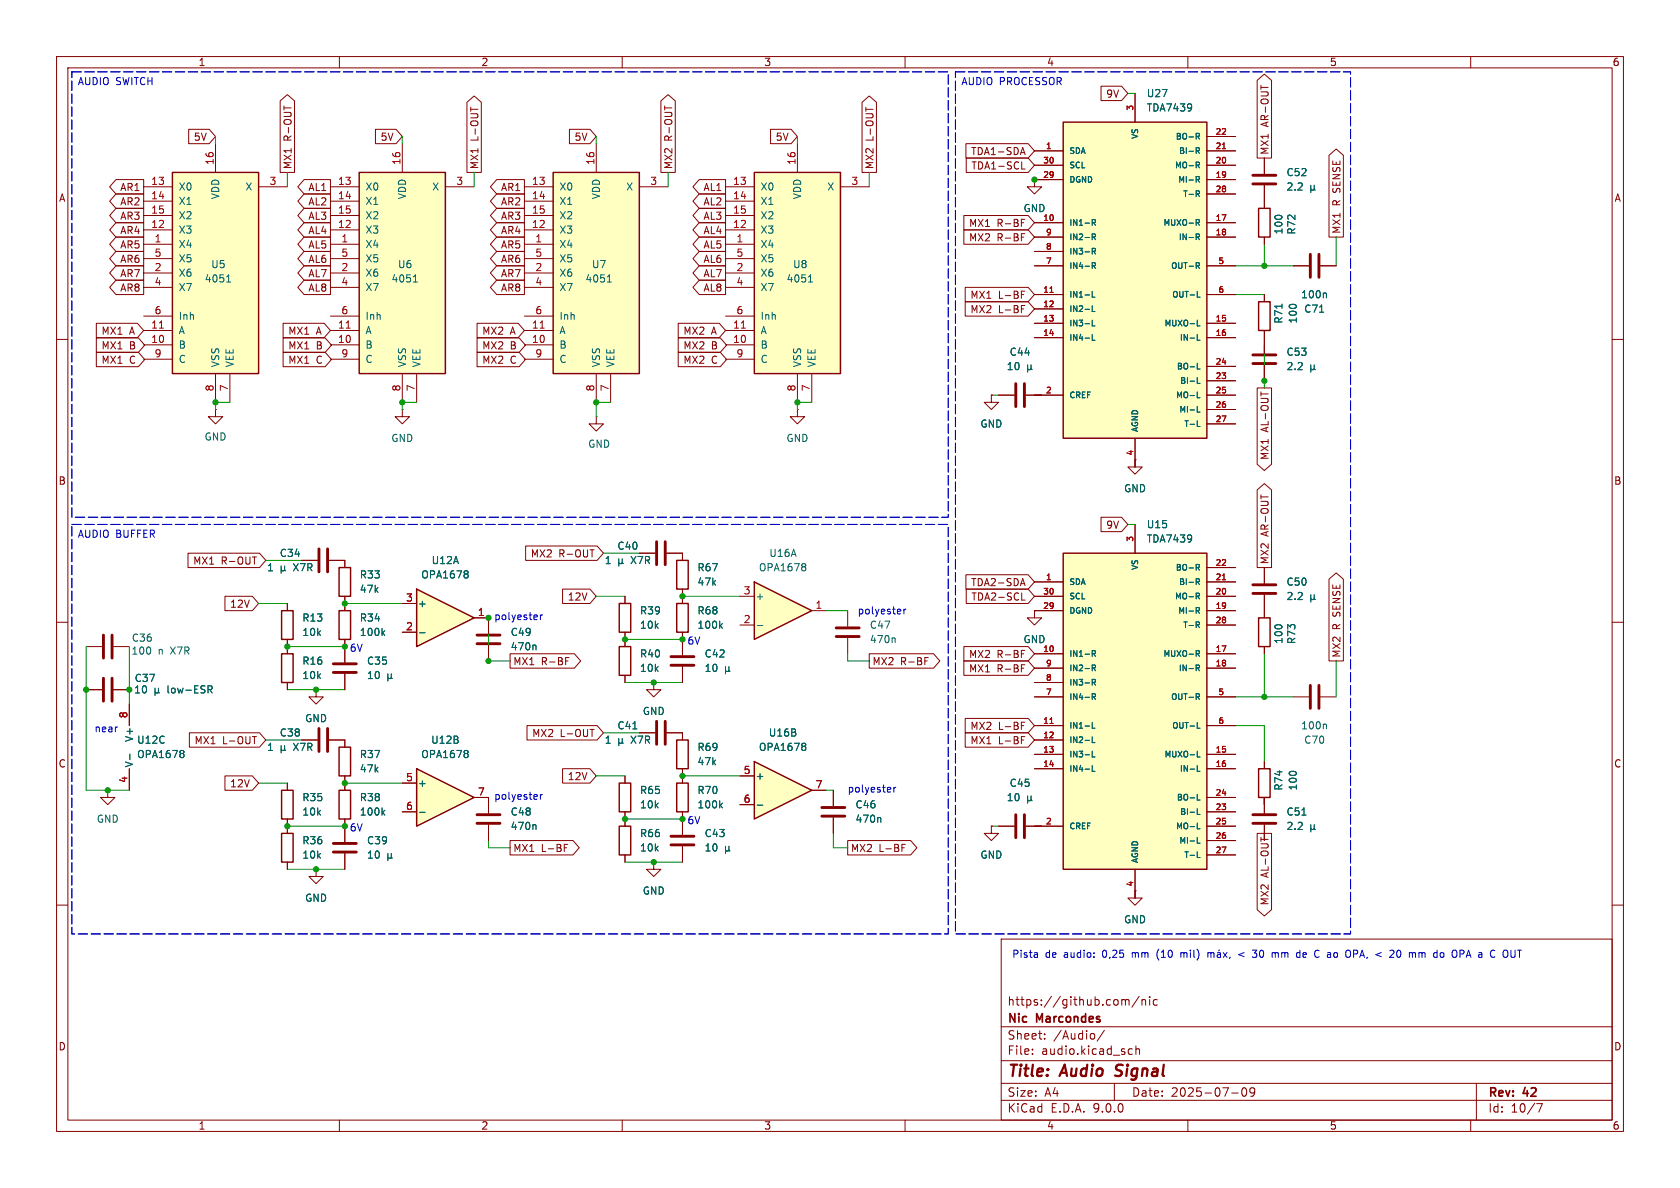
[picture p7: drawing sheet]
<svg xmlns="http://www.w3.org/2000/svg" width="297mm" height="210mm" viewBox="0 0 297 210" stroke-linecap="round" stroke-linejoin="round" font-family="sans-serif">
<defs><g id="words">
<g font-size="2.8" fill="#840000">
<text x="178" y="190.9">Title:</text>
<text x="187.7" y="190.9">Audio</text>
<text x="198.1" y="190.9">Signal</text>
</g>
<g font-size="2.1" fill="#840000">
<text x="178" y="178">https://github.com/nic</text>
<text x="178" y="184">Sheet:</text>
<text x="178" y="181.2">Nic</text>
<text x="183.3" y="181.2">Marcondes</text>
<text x="186.2" y="184">/Audio/</text>
<text x="178" y="186.7">File:</text>
<text x="184.1" y="186.7">audio.kicad_sch</text>
<text x="178" y="196.9">KiCad</text>
<text x="178" y="194.1">Size:</text>
<text x="184.7" y="194.1">A4</text>
<text x="185.7" y="196.9">E.D.A.</text>
<text x="193.3" y="196.9">9.0.0</text>
<text x="200" y="194.1">Date:</text>
<text x="207" y="194.1">2025-07-09</text>
<text x="263" y="194.3">Rev:</text>
<text x="263" y="196.9">Id:</text>
<text x="267.1" y="196.9">10/7</text>
<text x="269.4" y="194.3">42</text>
</g>
<g font-size="1.8" fill="#840000">
<text x="35" y="11.9">1</text>
<text x="85" y="11.9">2</text>
<text x="135" y="11.9">3</text>
<text x="185" y="11.9">4</text>
<text x="235" y="11.9">5</text>
<text x="285" y="11.9">6</text>
<text x="195.5" y="17.5">9V</text>
<text x="224.5" y="22.4" transform="rotate(-90 224.5 22.4)">AR-OUT</text>
<text x="34.2" y="25.1">5V</text>
<text x="51.8" y="25" transform="rotate(-90 51.8 25)">R-OUT</text>
<text x="67.2" y="25.1">5V</text>
<text x="84.8" y="25" transform="rotate(-90 84.8 25)">L-OUT</text>
<text x="101.5" y="25.1">5V</text>
<text x="119.1" y="25" transform="rotate(-90 119.1 25)">R-OUT</text>
<text x="137" y="25.1">5V</text>
<text x="154.6" y="25" transform="rotate(-90 154.6 25)">L-OUT</text>
<text x="171.6" y="27.6">TDA1-SDA</text>
<text x="224.5" y="27.5" transform="rotate(-90 224.5 27.5)">MX1</text>
<text x="10.3" y="35.9">A</text>
<text x="21.2" y="34">AR1</text>
<text x="51.8" y="30" transform="rotate(-90 51.8 30)">MX1</text>
<text x="54.4" y="34">AL1</text>
<text x="84.8" y="30" transform="rotate(-90 84.8 30)">MX1</text>
<text x="88.5" y="34">AR1</text>
<text x="119.1" y="30" transform="rotate(-90 119.1 30)">MX2</text>
<text x="124.3" y="34">AL1</text>
<text x="154.6" y="30" transform="rotate(-90 154.6 30)">MX2</text>
<text x="171.6" y="30.2">TDA1-SCL</text>
<text x="285.3" y="35.9">A</text>
<text x="21.2" y="39.1">AR3</text>
<text x="21.2" y="36.5">AR2</text>
<text x="21.2" y="41.6">AR4</text>
<text x="54.4" y="41.6">AL4</text>
<text x="54.4" y="36.5">AL2</text>
<text x="54.4" y="39.1">AL3</text>
<text x="88.5" y="36.5">AR2</text>
<text x="88.5" y="39.1">AR3</text>
<text x="88.5" y="41.6">AR4</text>
<text x="124.3" y="41.6">AL4</text>
<text x="124.3" y="36.5">AL2</text>
<text x="124.3" y="39.1">AL3</text>
<text x="171.2" y="40.3">MX1</text>
<text x="176.3" y="40.3">R-BF</text>
<text x="237.2" y="41.4" transform="rotate(-90 237.2 41.4)">MX1</text>
<text x="237.2" y="36.4" transform="rotate(-90 237.2 36.4)">R SENSE</text>
<text x="21.2" y="46.7">AR6</text>
<text x="21.2" y="44.1">AR5</text>
<text x="54.4" y="46.7">AL6</text>
<text x="54.4" y="44.1">AL5</text>
<text x="88.5" y="44.1">AR5</text>
<text x="88.5" y="46.7">AR6</text>
<text x="124.3" y="46.7">AL6</text>
<text x="124.3" y="44.1">AL5</text>
<text x="171.2" y="42.9">MX2</text>
<text x="176.3" y="42.9">R-BF</text>
<text x="21.2" y="51.8">AR8</text>
<text x="21.2" y="49.2">AR7</text>
<text x="54.4" y="49.2">AL7</text>
<text x="54.4" y="51.8">AL8</text>
<text x="88.5" y="49.2">AR7</text>
<text x="88.5" y="51.8">AR8</text>
<text x="124.3" y="49.2">AL7</text>
<text x="124.3" y="51.8">AL8</text>
<text x="171.5" y="53">MX1</text>
<text x="176.5" y="53">L-BF</text>
<text x="17.8" y="59.4">MX1</text>
<text x="22.9" y="59.4">A</text>
<text x="50.9" y="59.4">MX1</text>
<text x="55.9" y="59.4">A</text>
<text x="85.2" y="59.4">MX2</text>
<text x="90.2" y="59.4">A</text>
<text x="120.7" y="59.4">MX2</text>
<text x="125.8" y="59.4">A</text>
<text x="171.5" y="55.6">MX2</text>
<text x="176.5" y="55.6">L-BF</text>
<text x="17.8" y="62">MX1</text>
<text x="17.8" y="64.5">MX1</text>
<text x="22.9" y="62">B</text>
<text x="22.9" y="64.5">C</text>
<text x="50.9" y="64.5">MX1</text>
<text x="50.9" y="62">MX1</text>
<text x="55.9" y="64.5">C</text>
<text x="55.9" y="62">B</text>
<text x="85.2" y="62">MX2</text>
<text x="85.2" y="64.5">MX2</text>
<text x="90.2" y="62">B</text>
<text x="90.2" y="64.5">C</text>
<text x="120.7" y="62">MX2</text>
<text x="120.7" y="64.5">MX2</text>
<text x="125.8" y="62">B</text>
<text x="125.8" y="64.5">C</text>
<text x="224.5" y="76.4" transform="rotate(-90 224.5 76.4)">AL-OUT</text>
<text x="224.5" y="81.4" transform="rotate(-90 224.5 81.4)">MX1</text>
<text x="10.3" y="85.9">B</text>
<text x="285.3" y="85.9">B</text>
<text x="195.5" y="93.7">9V</text>
<text x="224.5" y="94.8" transform="rotate(-90 224.5 94.8)">AR-OUT</text>
<text x="34" y="100">MX1</text>
<text x="39.1" y="100">R-OUT</text>
<text x="93.7" y="98.7">MX2</text>
<text x="98.8" y="98.7">R-OUT</text>
<text x="224.5" y="99.9" transform="rotate(-90 224.5 99.9)">MX2</text>
<text x="40.6" y="107.6">12V</text>
<text x="100.3" y="106.4">12V</text>
<text x="171.6" y="103.8">TDA2-SDA</text>
<text x="171.6" y="106.4">TDA2-SCL</text>
<text x="237.2" y="111.3" transform="rotate(-90 237.2 111.3)">R SENSE</text>
<text x="90.6" y="117.8">MX1</text>
<text x="95.7" y="117.8">R-BF</text>
<text x="154.1" y="117.8">MX2</text>
<text x="159.2" y="117.8">R-BF</text>
<text x="171.2" y="119.1">MX1</text>
<text x="171.2" y="116.5">MX2</text>
<text x="176.3" y="119.1">R-BF</text>
<text x="176.3" y="116.5">R-BF</text>
<text x="237.2" y="116.4" transform="rotate(-90 237.2 116.4)">MX2</text>
<text x="34.3" y="131.8">MX1</text>
<text x="39.3" y="131.8">L-OUT</text>
<text x="94" y="130.5">MX2</text>
<text x="99" y="130.5">L-OUT</text>
<text x="171.5" y="131.8">MX1</text>
<text x="171.5" y="129.2">MX2</text>
<text x="176.5" y="131.8">L-BF</text>
<text x="176.5" y="129.2">L-BF</text>
<text x="10.3" y="135.9">C</text>
<text x="285.3" y="135.9">C</text>
<text x="40.6" y="139.4">12V</text>
<text x="100.3" y="138.1">12V</text>
<text x="90.6" y="150.8">MX1</text>
<text x="95.7" y="150.8">L-BF</text>
<text x="150.3" y="150.8">MX2</text>
<text x="155.4" y="150.8">L-BF</text>
<text x="224.5" y="155.1" transform="rotate(-90 224.5 155.1)">AL-OUT</text>
<text x="224.5" y="160.2" transform="rotate(-90 224.5 160.2)">MX2</text>
<text x="10.3" y="185.9">D</text>
<text x="285.3" y="185.9">D</text>
<text x="35" y="199.9">1</text>
<text x="85" y="199.9">2</text>
<text x="135" y="199.9">3</text>
<text x="185" y="199.9">4</text>
<text x="235" y="199.9">5</text>
<text x="285" y="199.9">6</text>
</g>
<g font-size="1.8" fill="#0000c2">
<text x="13.7" y="15.4">AUDIO SWITCH</text>
<text x="169.9" y="15.4">AUDIO PROCESSOR</text>
<text x="13.7" y="95.4">AUDIO BUFFER</text>
<text x="87.3" y="109.8">polyester</text>
<text x="151.5" y="108.8">polyester</text>
<text x="61.7" y="115.4">6V</text>
<text x="121.4" y="114.2">6V</text>
<text x="16.6" y="129.6">near</text>
<text x="87.3" y="141.6">polyester</text>
<text x="149.8" y="140.3">polyester</text>
<text x="61.7" y="147.2">6V</text>
<text x="121.4" y="145.9">6V</text>
<text x="178.8" y="169.5">Pista</text>
<text x="184.8" y="169.5">de</text>
<text x="188.2" y="169.5">audio:</text>
<text x="195.2" y="169.5">0,25</text>
<text x="200.6" y="169.5">mm</text>
<text x="205.1" y="169.5">(10</text>
<text x="209.6" y="169.5">mil)</text>
<text x="226.5" y="169.5">mm</text>
<text x="231.1" y="169.5">de</text>
<text x="234.5" y="169.5">C ao</text>
<text x="240.4" y="169.5">OPA, &lt;</text>
<text x="248.6" y="169.5">20</text>
<text x="252.2" y="169.5">mm</text>
<text x="256.8" y="169.5">do</text>
<text x="260.2" y="169.5">OPA a</text>
<text x="267.4" y="169.5">C OUT</text>
</g>
<g font-size="1.8" fill="#006464">
<text x="202.6" y="17.4">U27</text>
<text x="202.6" y="19.9">TDA7439</text>
<text x="31.5" y="33.9">X0</text>
<text x="39" y="35.3" transform="rotate(-90 39 35.3)">VDD</text>
<text x="43.3" y="33.9">X</text>
<text x="64.5" y="33.9">X0</text>
<text x="72" y="35.3" transform="rotate(-90 72 35.3)">VDD</text>
<text x="76.3" y="33.9">X</text>
<text x="98.8" y="33.9">X0</text>
<text x="106.3" y="35.3" transform="rotate(-90 106.3 35.3)">VDD</text>
<text x="110.6" y="33.9">X</text>
<text x="134.4" y="33.9">X0</text>
<text x="141.8" y="35.3" transform="rotate(-90 141.8 35.3)">VDD</text>
<text x="146.2" y="33.9">X</text>
<text x="227.3" y="33.9">2.2</text>
<text x="227.3" y="31.3">C52</text>
<text x="31.5" y="36.4">X1</text>
<text x="31.5" y="39">X2</text>
<text x="31.5" y="41.5">X3</text>
<text x="64.5" y="36.4">X1</text>
<text x="64.5" y="39">X2</text>
<text x="64.5" y="41.5">X3</text>
<text x="98.8" y="36.4">X1</text>
<text x="98.8" y="39">X2</text>
<text x="98.8" y="41.5">X3</text>
<text x="134.4" y="36.4">X1</text>
<text x="134.4" y="39">X2</text>
<text x="134.4" y="41.5">X3</text>
<text x="180.8" y="37.7">GND</text>
<text x="226.9" y="41.5" transform="rotate(-90 226.9 41.5)">100</text>
<text x="229.2" y="41.6" transform="rotate(-90 229.2 41.6)">R72</text>
<text x="31.5" y="44">X4</text>
<text x="31.5" y="46.6">X5</text>
<text x="37.2" y="47.6">U5</text>
<text x="64.5" y="44">X4</text>
<text x="64.5" y="46.6">X5</text>
<text x="70.3" y="47.6">U6</text>
<text x="98.8" y="44">X4</text>
<text x="98.8" y="46.6">X5</text>
<text x="104.5" y="47.6">U7</text>
<text x="134.4" y="44">X4</text>
<text x="134.4" y="46.6">X5</text>
<text x="140.1" y="47.6">U8</text>
<text x="31.5" y="49.1">X6</text>
<text x="31.5" y="51.7">X7</text>
<text x="36.1" y="50.1">4051</text>
<text x="64.5" y="49.1">X6</text>
<text x="64.5" y="51.7">X7</text>
<text x="69.1" y="50.1">4051</text>
<text x="98.8" y="49.1">X6</text>
<text x="98.8" y="51.7">X7</text>
<text x="103.4" y="50.1">4051</text>
<text x="134.4" y="49.1">X6</text>
<text x="134.4" y="51.7">X7</text>
<text x="139" y="50.1">4051</text>
<text x="229.9" y="52.9">100n</text>
<text x="31.5" y="56.7">Inh</text>
<text x="31.5" y="59.3">A</text>
<text x="64.5" y="56.7">Inh</text>
<text x="64.5" y="59.3">A</text>
<text x="98.8" y="56.7">Inh</text>
<text x="98.8" y="59.3">A</text>
<text x="134.4" y="56.7">Inh</text>
<text x="134.4" y="59.3">A</text>
<text x="226.9" y="57.3" transform="rotate(-90 226.9 57.3)">R71</text>
<text x="229.5" y="57.3" transform="rotate(-90 229.5 57.3)">100</text>
<text x="230.5" y="55.5">C71</text>
<text x="31.5" y="61.8">B</text>
<text x="31.5" y="64.4">C</text>
<text x="39" y="65" transform="rotate(-90 39 65)">VSS</text>
<text x="41.5" y="65" transform="rotate(-90 41.5 65)">VEE</text>
<text x="64.5" y="61.8">B</text>
<text x="64.5" y="64.4">C</text>
<text x="72" y="65" transform="rotate(-90 72 65)">VSS</text>
<text x="74.5" y="65" transform="rotate(-90 74.5 65)">VEE</text>
<text x="98.8" y="61.8">B</text>
<text x="98.8" y="64.4">C</text>
<text x="106.3" y="65" transform="rotate(-90 106.3 65)">VSS</text>
<text x="108.8" y="65" transform="rotate(-90 108.8 65)">VEE</text>
<text x="134.4" y="61.8">B</text>
<text x="134.4" y="64.4">C</text>
<text x="141.8" y="65" transform="rotate(-90 141.8 65)">VSS</text>
<text x="144.4" y="65" transform="rotate(-90 144.4 65)">VEE</text>
<text x="177.9" y="65.6">10</text>
<text x="178.4" y="63.1">C44</text>
<text x="227.3" y="65.6">2.2</text>
<text x="227.3" y="63.1">C53</text>
<text x="173.2" y="75.8">GND</text>
<text x="36.1" y="78.1">GND</text>
<text x="69.1" y="78.3">GND</text>
<text x="103.9" y="79.3">GND</text>
<text x="138.9" y="78.3">GND</text>
<text x="198.6" y="87.2">GND</text>
<text x="202.6" y="93.6">U15</text>
<text x="47.1" y="101.2">1</text>
<text x="49.4" y="98.7">C34</text>
<text x="52" y="101.2">X7R</text>
<text x="76.2" y="99.9">U12A</text>
<text x="106.8" y="99.9">1</text>
<text x="109.1" y="97.4">C40</text>
<text x="111.7" y="99.9">X7R</text>
<text x="123.2" y="101.2">R67</text>
<text x="134.1" y="101.2">OPA1678</text>
<text x="135.9" y="98.7">U16A</text>
<text x="202.6" y="96.1">TDA7439</text>
<text x="63.5" y="105">47k</text>
<text x="63.5" y="102.5">R33</text>
<text x="73.8" y="107.5">+</text>
<text x="74.4" y="102.5">OPA1678</text>
<text x="123.2" y="103.7">47k</text>
<text x="133.5" y="106.3">+</text>
<text x="227.3" y="106.3">2.2</text>
<text x="227.3" y="103.7">C50</text>
<text x="23.2" y="113.6">C36</text>
<text x="53.3" y="112.6">10k</text>
<text x="53.3" y="110.1">R13</text>
<text x="63.5" y="110.1">R34</text>
<text x="63.5" y="112.6">100k</text>
<text x="90.2" y="112.6">C49</text>
<text x="113" y="111.4">10k</text>
<text x="113" y="108.8">R39</text>
<text x="123.2" y="108.8">R68</text>
<text x="123.2" y="111.4">100k</text>
<text x="153.7" y="113.9">470n</text>
<text x="153.7" y="111.4">C47</text>
<text x="180.8" y="113.9">GND</text>
<text x="226.9" y="113.9" transform="rotate(-90 226.9 113.9)">100</text>
<text x="229.2" y="114" transform="rotate(-90 229.2 114)">R73</text>
<text x="23.1" y="115.9">100</text>
<text x="27.9" y="115.9">n</text>
<text x="30.3" y="115.9">X7R</text>
<text x="53.3" y="117.7">R16</text>
<text x="64.8" y="117.7">C35</text>
<text x="90.2" y="115.2">470n</text>
<text x="113" y="119">10k</text>
<text x="113" y="116.4">R40</text>
<text x="124.5" y="119">10</text>
<text x="124.5" y="116.4">C42</text>
<text x="23.6" y="122.8">10</text>
<text x="23.7" y="120.8">C37</text>
<text x="29.7" y="122.8">low-ESR</text>
<text x="53.3" y="120.2">10k</text>
<text x="64.8" y="120.2">10</text>
<text x="23.7" y="131.3" transform="rotate(-90 23.7 131.3)">V+</text>
<text x="24.1" y="131.7">U12C</text>
<text x="49.4" y="130.4">C38</text>
<text x="53.8" y="127.9">GND</text>
<text x="76.1" y="131.7">U12B</text>
<text x="106.8" y="131.7">1</text>
<text x="109.1" y="129.1">C41</text>
<text x="111.7" y="131.7">X7R</text>
<text x="113.5" y="126.6">GND</text>
<text x="135.8" y="130.4">U16B</text>
<text x="229.9" y="129.1">100n</text>
<text x="230.5" y="131.7">C70</text>
<text x="23.7" y="135.8" transform="rotate(-90 23.7 135.8)">V-</text>
<text x="24.1" y="134.2">OPA1678</text>
<text x="47.1" y="132.9">1</text>
<text x="52" y="132.9">X7R</text>
<text x="63.5" y="136.8">47k</text>
<text x="63.5" y="134.2">R37</text>
<text x="74.4" y="134.2">OPA1678</text>
<text x="123.2" y="135.5">47k</text>
<text x="123.2" y="132.9">R69</text>
<text x="134.1" y="132.9">OPA1678</text>
<text x="53.3" y="141.8">R35</text>
<text x="63.5" y="141.8">R38</text>
<text x="73.8" y="139.3">+</text>
<text x="113" y="143.1">10k</text>
<text x="113" y="140.6">R65</text>
<text x="123.2" y="140.6">R70</text>
<text x="123.2" y="143.1">100k</text>
<text x="133.5" y="138">+</text>
<text x="151.1" y="143.1">C46</text>
<text x="177.9" y="141.8">10</text>
<text x="178.4" y="139.3">C45</text>
<text x="226.9" y="139.9" transform="rotate(-90 226.9 139.9)">R74</text>
<text x="229.5" y="139.8" transform="rotate(-90 229.5 139.8)">100</text>
<text x="17" y="145.6">GND</text>
<text x="53.3" y="144.4">10k</text>
<text x="53.3" y="149.5">R36</text>
<text x="63.5" y="144.4">100k</text>
<text x="64.8" y="149.5">C39</text>
<text x="90.2" y="146.9">470n</text>
<text x="90.2" y="144.4">C48</text>
<text x="113" y="148.2">R66</text>
<text x="124.5" y="148.2">C43</text>
<text x="151.1" y="145.6">470n</text>
<text x="227.3" y="146.9">2.2</text>
<text x="227.3" y="144.4">C51</text>
<text x="53.3" y="152">10k</text>
<text x="64.8" y="152">10</text>
<text x="113" y="150.7">10k</text>
<text x="124.5" y="150.7">10</text>
<text x="173.2" y="152">GND</text>
<text x="53.8" y="159.6">GND</text>
<text x="113.5" y="158.3">GND</text>
<text x="198.6" y="163.4">GND</text>
</g>
<g font-size="1.8" fill="#a90000">
<text x="37.8" y="29.3" transform="rotate(-90 37.8 29.3)">16</text>
<text x="70.9" y="29.3" transform="rotate(-90 70.9 29.3)">16</text>
<text x="105.2" y="29.3" transform="rotate(-90 105.2 29.3)">16</text>
<text x="140.7" y="29.3" transform="rotate(-90 140.7 29.3)">16</text>
<text x="26.6" y="32.8">13</text>
<text x="26.6" y="35.3">14</text>
<text x="47.6" y="32.8">3</text>
<text x="59.6" y="32.8">13</text>
<text x="59.6" y="35.3">14</text>
<text x="80.6" y="32.8">3</text>
<text x="93.9" y="32.8">13</text>
<text x="93.9" y="35.3">14</text>
<text x="114.9" y="32.8">3</text>
<text x="129.5" y="32.8">13</text>
<text x="129.5" y="35.3">14</text>
<text x="150.4" y="32.8">3</text>
<text x="26.6" y="37.8">15</text>
<text x="26.6" y="40.4">12</text>
<text x="59.6" y="37.8">15</text>
<text x="59.6" y="40.4">12</text>
<text x="93.9" y="37.8">15</text>
<text x="93.9" y="40.4">12</text>
<text x="129.5" y="37.8">15</text>
<text x="129.5" y="40.4">12</text>
<text x="27.2" y="42.9">1</text>
<text x="27.2" y="45.5">5</text>
<text x="60.3" y="42.9">1</text>
<text x="60.3" y="45.5">5</text>
<text x="94.5" y="42.9">1</text>
<text x="94.5" y="45.5">5</text>
<text x="130.1" y="42.9">1</text>
<text x="130.1" y="45.5">5</text>
<text x="27.2" y="48">2</text>
<text x="27.2" y="50.5">4</text>
<text x="60.3" y="48">2</text>
<text x="60.3" y="50.5">4</text>
<text x="94.5" y="48">2</text>
<text x="94.5" y="50.5">4</text>
<text x="130.1" y="48">2</text>
<text x="130.1" y="50.5">4</text>
<text x="26.6" y="58.2">11</text>
<text x="27.2" y="55.6">6</text>
<text x="59.6" y="58.2">11</text>
<text x="60.3" y="55.6">6</text>
<text x="93.9" y="58.2">11</text>
<text x="94.5" y="55.6">6</text>
<text x="129.5" y="58.2">11</text>
<text x="130.1" y="55.6">6</text>
<text x="26.6" y="60.7">10</text>
<text x="27.2" y="63.2">9</text>
<text x="59.6" y="60.7">10</text>
<text x="60.3" y="63.2">9</text>
<text x="93.9" y="60.7">10</text>
<text x="94.5" y="63.2">9</text>
<text x="129.5" y="60.7">10</text>
<text x="130.1" y="63.2">9</text>
<text x="37.8" y="69.3" transform="rotate(-90 37.8 69.3)">8</text>
<text x="40.4" y="69.3" transform="rotate(-90 40.4 69.3)">7</text>
<text x="70.9" y="69.3" transform="rotate(-90 70.9 69.3)">8</text>
<text x="73.4" y="69.3" transform="rotate(-90 73.4 69.3)">7</text>
<text x="105.2" y="69.3" transform="rotate(-90 105.2 69.3)">8</text>
<text x="107.7" y="69.3" transform="rotate(-90 107.7 69.3)">7</text>
<text x="140.7" y="69.3" transform="rotate(-90 140.7 69.3)">8</text>
<text x="143.3" y="69.3" transform="rotate(-90 143.3 69.3)">7</text>
<text x="71.7" y="106.4">3</text>
<text x="131.4" y="105.2">3</text>
<text x="144.1" y="107.7">1</text>
<text x="71.7" y="111.5">2</text>
<text x="84.4" y="109">1</text>
<text x="131.4" y="110.2">2</text>
<text x="22.6" y="127.1" transform="rotate(-90 22.6 127.1)">8</text>
<text x="131.4" y="136.9">5</text>
<text x="22.6" y="138.5" transform="rotate(-90 22.6 138.5)">4</text>
<text x="71.7" y="138.2">5</text>
<text x="71.7" y="143.3">6</text>
<text x="84.4" y="140.7">7</text>
<text x="131.4" y="142">6</text>
<text x="144.1" y="139.4">7</text>
</g>
<g font-size="1.4" fill="#a90000">
<text x="200.4" y="19.7" transform="rotate(-90 200.4 19.7)">3</text>
<text x="214.8" y="23.9">22</text>
<text x="184.3" y="29">30</text>
<text x="184.8" y="26.4">1</text>
<text x="214.8" y="26.4">21</text>
<text x="214.8" y="29">20</text>
<text x="184.3" y="31.5">29</text>
<text x="214.8" y="31.5">19</text>
<text x="214.8" y="34">28</text>
<text x="184.3" y="39.1">10</text>
<text x="184.8" y="41.7">9</text>
<text x="214.8" y="39.1">17</text>
<text x="214.8" y="41.7">18</text>
<text x="184.8" y="44.2">8</text>
<text x="184.8" y="46.7">7</text>
<text x="215.3" y="46.7">5</text>
<text x="184.3" y="51.8">11</text>
<text x="215.3" y="51.8">6</text>
<text x="184.3" y="54.4">12</text>
<text x="184.3" y="56.9">13</text>
<text x="184.3" y="59.4">14</text>
<text x="214.8" y="56.9">15</text>
<text x="214.8" y="59.4">16</text>
<text x="214.8" y="64.5">24</text>
<text x="184.8" y="69.6">2</text>
<text x="214.8" y="67.1">23</text>
<text x="214.8" y="69.6">25</text>
<text x="214.8" y="72.1">26</text>
<text x="214.8" y="74.7">27</text>
<text x="200.4" y="80.6" transform="rotate(-90 200.4 80.6)">4</text>
<text x="200.4" y="95.9" transform="rotate(-90 200.4 95.9)">3</text>
<text x="214.8" y="100.1">22</text>
<text x="184.3" y="105.2">30</text>
<text x="184.3" y="107.7">29</text>
<text x="184.8" y="102.6">1</text>
<text x="214.8" y="102.6">21</text>
<text x="214.8" y="105.2">20</text>
<text x="214.8" y="107.7">19</text>
<text x="214.8" y="110.2">28</text>
<text x="184.3" y="115.3">10</text>
<text x="184.8" y="117.9">9</text>
<text x="214.8" y="115.3">17</text>
<text x="214.8" y="117.9">18</text>
<text x="184.8" y="120.4">8</text>
<text x="184.8" y="122.9">7</text>
<text x="215.3" y="122.9">5</text>
<text x="184.3" y="128">11</text>
<text x="184.3" y="130.6">12</text>
<text x="215.3" y="128">6</text>
<text x="184.3" y="133.1">13</text>
<text x="184.3" y="135.6">14</text>
<text x="214.8" y="133.1">15</text>
<text x="214.8" y="135.6">16</text>
<text x="214.8" y="140.7">24</text>
<text x="214.8" y="143.3">23</text>
<text x="184.8" y="145.8">2</text>
<text x="214.8" y="145.8">25</text>
<text x="214.8" y="148.3">26</text>
<text x="214.8" y="150.9">27</text>
<text x="200.4" y="156.8" transform="rotate(-90 200.4 156.8)">4</text>
</g>
<g font-size="1.4" fill="#006464">
<text x="189" y="27.4">SDA</text>
<text x="189" y="29.9">SCL</text>
<text x="201.4" y="24.7" transform="rotate(-90 201.4 24.7)">VS</text>
<text x="207.6" y="29.9">MO-R</text>
<text x="207.7" y="24.9">BO-R</text>
<text x="208.3" y="27.4">BI-R</text>
<text x="189" y="32.5">DGND</text>
<text x="208.2" y="32.5">MI-R</text>
<text x="209" y="35">T-R</text>
<text x="189" y="40.1">IN1-R</text>
<text x="205.6" y="40.1">MUXO-R</text>
<text x="189" y="42.6">IN2-R</text>
<text x="189" y="45.2">IN3-R</text>
<text x="189" y="47.7">IN4-R</text>
<text x="206.9" y="47.7">OUT-R</text>
<text x="208.3" y="42.6">IN-R</text>
<text x="189" y="52.8">IN1-L</text>
<text x="207.1" y="52.8">OUT-L</text>
<text x="189" y="55.3">IN2-L</text>
<text x="189" y="57.9">IN3-L</text>
<text x="205.8" y="57.9">MUXO-L</text>
<text x="189" y="60.4">IN4-L</text>
<text x="207.9" y="65.5">BO-L</text>
<text x="208.5" y="60.4">IN-L</text>
<text x="189" y="70.6">CREF</text>
<text x="207.8" y="70.6">MO-L</text>
<text x="208.5" y="68">BI-L</text>
<text x="201.4" y="76.5" transform="rotate(-90 201.4 76.5)">AGND</text>
<text x="208.4" y="73.1">MI-L</text>
<text x="209.2" y="75.7">T-L</text>
<text x="201.4" y="100.9" transform="rotate(-90 201.4 100.9)">VS</text>
<text x="207.7" y="101.1">BO-R</text>
<text x="189" y="103.6">SDA</text>
<text x="189" y="106.1">SCL</text>
<text x="207.6" y="106.1">MO-R</text>
<text x="208.3" y="103.6">BI-R</text>
<text x="189" y="108.7">DGND</text>
<text x="208.2" y="108.7">MI-R</text>
<text x="209" y="111.2">T-R</text>
<text x="189" y="116.3">IN1-R</text>
<text x="189" y="118.8">IN2-R</text>
<text x="205.6" y="116.3">MUXO-R</text>
<text x="208.3" y="118.8">IN-R</text>
<text x="189" y="121.4">IN3-R</text>
<text x="189" y="123.9">IN4-R</text>
<text x="206.9" y="123.9">OUT-R</text>
<text x="189" y="129">IN1-L</text>
<text x="189" y="131.5">IN2-L</text>
<text x="207.1" y="129">OUT-L</text>
<text x="189" y="134.1">IN3-L</text>
<text x="189" y="136.6">IN4-L</text>
<text x="205.8" y="134.1">MUXO-L</text>
<text x="208.5" y="136.6">IN-L</text>
<text x="207.9" y="141.7">BO-L</text>
<text x="189" y="146.8">CREF</text>
<text x="207.8" y="146.8">MO-L</text>
<text x="208.4" y="149.3">MI-L</text>
<text x="208.5" y="144.2">BI-L</text>
<text x="201.4" y="152.7" transform="rotate(-90 201.4 152.7)">AGND</text>
<text x="209.2" y="151.9">T-L</text>
</g>
</g></defs>
<g fill="none" stroke="#840000" stroke-width=".18">
<path d="M10 10h277v190h-277zM12 12h273v186h-273zM60 10v2M110 10v2M160 10v2M210 10v2M260 10v2M10 60h2M285 60h2M10 110h2M182.9 108v1.2h1.2l-1.2 1.3-1.3-1.3h1.3M182.9 108h.1"/>
<path d="M285 110h2M10 160h2M177 166h108v32h-108zM198.4 176.8l.3-.1 .3 .2M199 176.9l.2-.2 .3 .1 .1 .9M199 176.9v.8M201.4 176.1l-1.3 2M201.9 176.8l.2-.1 .4 .1v.9M201.9 176.7v1M203.2 176.2v.1M203.2 176.7v1M204.6 176.8l-.4-.1-.3 .3v.4l.1 .2h.6"/>
<path d="M285 160h2M60 198v2M110 198v2M160 198v2M177 194.5h108M177 191.5h108M177 187.5h108M177 181.5h108M182.5 186.3v.1M182.5 185.5v.1M184.7 183.6v.1M184.7 182.8v.1"/>
<path d="M193.5 182.8v.8M195.2 182.1l-1.2 2M197 191.5v3M199.6 186.3h.6M199.6 185.5h.6M200.8 185.5l.2-.1 .4 .1 .1 .9M200.8 184.9v1.5M210 198v2M217.7 193.2h1.2M219.7 192.4l.2-.1a.81 .81 0 0 1 .6 .6 .81 .81 0 0 1-.3 .8l-.2 .1a.81 .81 0 0 1-.3-1.4zM221.8 192.9l-.3 .3h-.3l-.2-.3 .1-.5 .4-.1 .2 .1a.99 .99 0 0 1-.3 1.4h-.3M260 198v2"/>
<path d="M261 191.5v6.5M271.7 195.1h1l-.7 1.5"/>
</g>
<path d="M197.1 190.1l.3 .1M197.4 188.4l-.1 .2 .1 .4" fill="none" stroke="#840000" stroke-width=".4"/>
<path d="M133.3 30.5h15.3v35.5h-15.3z" fill="#ffffc2"/>
<path d="M133.3 30.5h15.3v35.5h-15.3zM109.5 114.3h2v5.1h-2zM109.5 106.7h2v5.1h-2zM222.5 109.2h2v5.1h-2zM222.5 135.9h2v5.1h-2z" fill="none" stroke="#840000" stroke-width=".25"/>
<g fill="none" stroke="#840000" stroke-width=".18">
<path d="M128.3 33h5M128.3 35.6h5M128.3 38.1h5M141 25.4v5.1M148.6 33h5.1M128.3 40.6h5M128.3 43.2h5M128.3 45.7h5M128.3 48.3h5M128.3 50.8h5M128.3 55.9h5M128.3 58.4h5"/>
<path d="M128.3 61h5M128.3 63.5h5M141 66v5.1M143.5 66v5.1M200.7 81.3v1.3h1.2l-1.2 1.2-1.3-1.2h1.3M200.7 81.3h.1M110.5 105.4v1.3M110.5 111.8v2.5M110.5 119.4v1.3M223.5 100.3v2.8M223.5 105.2v4M223.5 114.3v1.3"/>
<path d="M223.5 134.6v1.3M228.6 123.2h2.8M233.4 123.2h2.8M175.3 146.1v1.2h1.2l-1.2 1.3-1.3-1.3h1.3M175.3 146.1h.1M176.5 146.1h2.8M181.4 146.1h2.7M200.7 157.5v1.3h1.2l-1.2 1.2-1.3-1.2h1.3M200.7 157.5h.1M223.5 141v2.8M223.5 145.8v2.8"/>
</g>
<path d="M131.1 58h.7" fill="none" stroke="#a90000" stroke-width=".18"/>
<g fill="none" stroke="#006464" stroke-width=".18">
<path d="M142.9 49.9h.8M143.1 48.9l.2-.3v1.3M231.7 105.1v1.3M231.7 105.8l.2 .2h.3l.1-.2M232.3 105.8l.2 .2M232.3 105.1v.7M234.3 128l.2 .2v.6M181.7 140.7v1.3M181.7 141.4l.2 .1h.2l.2-.1M182.3 141.4l.2 .1M182.3 140.7v.7M230.2 144.1h.7"/>
<path d="M231.7 145.8v1.3M231.7 146.4l.2 .2h.3l.1-.2M232.3 145.8v.6M232.3 146.4l.2 .2"/>
</g>
<path d="M221.5 103.4h4.1M221.5 104.9h4.1M231.6 121.2v4M233.2 121.2v4M179.6 144v4.1M181.1 144v4.1M221.5 144h4.1M221.5 145.5h4.1" fill="none" stroke="#840000" stroke-width=".51"/>
<path d="M188 21.6h25.4v55.9h-25.4z" fill="#ffffc2"/>
<path d="M188 21.6h25.4v55.9h-25.4zM222.5 36.8h2v5.1h-2zM222.5 53.3h2v5.1h-2zM119.6 130.8h2.1v5.1h-2.1z" fill="none" stroke="#840000" stroke-width=".25"/>
<g fill="none" stroke="#840000" stroke-width=".18">
<path d="M200.7 16.5v5.1M182.9 31.8v1.2h1.2l-1.2 1.3-1.3-1.3h1.3M182.9 31.8h.1M182.9 26.7h5.1M182.9 29.2h5.1M182.9 31.8h5.1M182.9 39.4h5.1M213.4 26.7h5M213.4 29.2h5M213.4 31.8h5M213.4 39.4h5M213.4 24.1h5"/>
<path d="M213.4 34.3h5M223.5 27.9v2.8M223.5 32.8v4M182.9 41.9h5.1M182.9 44.5h5.1M182.9 47h5.1M182.9 52.1h5.1M182.9 54.6h5.1M182.9 57.2h5.1M182.9 59.7h5.1M213.4 41.9h5M213.4 47h5"/>
<path d="M213.4 52.1h5M213.4 57.2h5M213.4 59.7h5M223.5 41.9v1.3M223.5 52.1v1.2M223.5 58.4v4.1M228.6 47h2.8M233.4 47h2.8M175.3 69.9v1.2h1.2l-1.2 1.3-1.3-1.3h1.3M175.3 69.9h.1M176.5 69.9h2.8M181.4 69.9h6.6"/>
<path d="M200.7 77.5v5.1M213.4 69.9h5M213.4 64.8h5M213.4 67.3h5M213.4 72.4h5M213.4 74.9h5M223.5 64.5v2.8M120.6 113v2.8M120.6 117.9v2.8M149.9 108v2.7M149.9 112.8v2.8M115.6 120.7v1.2h1.2l-1.2 1.3-1.3-1.3h1.3"/>
<path d="M115.6 120.7h.1M120.6 129.5v1.3M120.6 135.9v1.3"/>
</g>
<g fill="none" stroke="#006464" stroke-width=".18">
<path d="M210.6 18.5v.8M210.7 18.9l-.1 .1M193.1 38.8h.4l.2 .2-.1 .3h-.5M193.3 39.3l.4 .5M211.5 38.8h.4l.2 .2-.1 .3h-.5M211.5 23.6h.4l.2 .2-.1 .3h-.5M211.5 26.1h.4l.2 .2-.1 .3h-.5M211.5 28.7h.4l.2 .1-.1 .3-.5 .1M211.5 31.2h.4l.2 .2-.1 .3h-.5M211.5 33.7h.4l.2 .2-.1 .3-.5 .1M211.7 24.1l.4 .5M211.7 26.6l.4 .5"/>
<path d="M211.7 29.2l.4 .5M211.7 31.7l.4 .5M211.7 34.3l.4 .5M211.7 39.3l.4 .5M231.7 33.4l.2 .2h.3l.1-.2M231.7 32.8v1.2M232.3 32.8v.6M232.3 33.4l.2 .2M193.1 41.4h.4l.2 .1-.1 .3-.5 .1M193.1 43.9h.4l.2 .2-.1 .3h-.5M193.1 46.4h.4l.2 .2-.1 .3-.5 .1M193.1 51.5v1h.5"/>
<path d="M193.1 54.1v1h.5M193.1 56.6v1h.5M193.1 59.1v1.1h.5M193.3 41.9l.4 .5M193.3 44.4l.4 .5M193.3 47l.4 .5M211.5 41.4h.4l.2 .1-.1 .3-.5 .1M211.5 46.4h.4l.2 .2-.1 .3-.5 .1M211.7 52.5h.4M211.7 57.6h.4M211.7 59.1v1.1h.4M211.7 41.9l.4 .5"/>
<path d="M211.7 47l.4 .5M226.6 53.8v.7M233.3 55.2h.7M234.3 51.8l.2 .2v.6M181.7 64.5v1.3M181.7 65.2l.2 .1h.2l.2-.1M182.3 65.2l.2 .1M182.3 64.5v.7M211.7 66.8v1h.4M211.7 71.8v1.1h.4M211.7 65.2h.4M211.7 70.3h.4"/>
<path d="M211.7 75.4h.4M231.7 65.2l.2 .1h.3l.1-.1M231.7 64.5v1.3M232.3 65.2l.2 .1M232.3 64.5v.7M128.3 117.8v1.3M128.3 118.5l.1 .2h.3l.2-.2M128.9 118.5l.1 .2M128.9 117.8v.7M158.1 112.8l.2 .1v.7"/>
</g>
<path d="M216.1 26.3h.6M185.6 51.7h.6" fill="none" stroke="#a90000" stroke-width=".18"/>
<path d="M221.5 31h4.1M221.5 32.5h4.1M231.6 45v4M233.2 45v4M179.6 67.8v4.1M181.1 67.8v4.1M221.5 62.7h4.1M221.5 64.3h4.1M118.6 116.1h4.1M118.6 117.6h4.1M147.8 111h4.1M147.8 112.5h4.1" fill="none" stroke="#840000" stroke-width=".51"/>
<path d="M133.3 134.6l10.2 5.1-10.2 5.1z" fill="#ffffc2"/>
<path d="M119.6 106.7h2.1v5.1h-2.1zM119.6 138.4h2.1v5.1h-2.1zM133.3 134.6l10.2 5.1-10.2 5.1z" fill="none" stroke="#840000" stroke-width=".25"/>
<path d="M120.6 105.4v1.3M120.6 111.8v1.2M53.3 130.8h2.8M58.2 130.8h2.8M120.6 137.2v1.2M130.8 137.2h2.5M143.5 139.7h2.5M147.3 139.7v2.8M120.6 143.5v4.1M120.6 149.6v2.8M130.8 142.2h2.5M147.3 144.5v2.8" fill="none" stroke="#840000" stroke-width=".18"/>
<g fill="none" stroke="#006464" stroke-width=".18">
<path d="M127.4 110.6l.3 .5M127.7 110.2l-.5 .5M49.7 131.8v1.3M49.7 132.5l.2 .2h.2l.2-.2M50.3 132.5l.2 .2M50.3 131.8v.7M142.2 131.4l.3 .2-.3 .3 .3 .3v.2l-.3 .3M127.4 142.3l.3 .5M127.7 142l-.5 .5M128.3 149.6v1.3M128.3 150.3l.1 .1h.3l.2-.1M128.9 150.3l.1 .1"/>
<path d="M128.9 149.6v.7M133.9 142.3h.9M155.5 144.5l.2 .2v.7"/>
</g>
<path d="M56.4 128.8v4M57.9 128.8v4M118.6 147.8h4.1M118.6 149.4h4.1M145.3 142.7h4.1M145.3 144.3h4.1" fill="none" stroke="#840000" stroke-width=".51"/>
<path d="M133.3 102.9l10.2 5.1-10.2 5z" fill="#ffffc2"/>
<path d="M119.6 99.1h2.1v5h-2.1zM133.3 102.9l10.2 5.1-10.2 5z" fill="none" stroke="#840000" stroke-width=".25"/>
<path d="M120.6 97.8v1.3M120.6 104.1v1.3M130.8 105.4h2.5M130.8 110.5h2.5M143.5 108h2.5" fill="none" stroke="#840000" stroke-width=".18"/>
<path d="M142.2 99.6l.3 .3-.3 .3 .3 .2v.3l-.3 .2M133.9 110.6h.9" fill="none" stroke="#006464" stroke-width=".18"/>
<path d="M188 97.8h25.4v55.9h-25.4z" fill="#ffffc2"/>
<path d="M188 97.8h25.4v55.9h-25.4zM49.8 115.6h2v5.1h-2zM59.9 100.3h2.1v5.1h-2.1zM109.5 138.4h2v5.1h-2zM109.5 146.1h2v5h-2z" fill="none" stroke="#840000" stroke-width=".25"/>
<g fill="none" stroke="#840000" stroke-width=".18">
<path d="M61 99.1v1.2M113 97.8h2.8M117.9 97.8h2.7M200.7 92.7v5.1M50.8 114.3v1.3M61 105.4v1.3M182.9 102.9h5.1M182.9 105.4h5.1M182.9 108h5.1M182.9 115.6h5.1M182.9 118.1h5.1M213.4 102.9h5"/>
<path d="M213.4 105.4h5M213.4 108h5M213.4 115.6h5M213.4 118.1h5M213.4 100.3h5M213.4 110.5h5M22.9 124.5v3.8M22.9 135.9v3.8M50.8 120.7v1.2M55.9 121.9v1.3h1.2l-1.2 1.3-1.3-1.3h1.3M55.9 121.9h.1M110.5 137.2v1.2"/>
<path d="M182.9 120.7h5.1M182.9 123.2h5.1M182.9 128.3h5.1M182.9 130.8h5.1M182.9 133.4h5.1M182.9 135.9h5.1M213.4 123.2h5M213.4 128.3h5M213.4 133.4h5M213.4 135.9h5M55.9 153.7v1.2h1.2l-1.2 1.3-1.3-1.3h1.3M55.9 153.7h.1"/>
<path d="M86.4 141v2.8M86.4 145.8v2.8M110.5 143.5v2.6M110.5 151.1v1.3M115.6 152.4v1.3h1.2l-1.2 1.2-1.3-1.2h1.3M115.6 152.4h.1M182.9 146.1h5.1M200.7 153.7v5.1M213.4 146.1h5M213.4 141h5M213.4 143.5h5M213.4 148.6h5"/>
<path d="M213.4 151.1h5"/>
</g>
<g fill="none" stroke="#006464" stroke-width=".18">
<path d="M109.4 98.8v1.3M109.4 99.5l.2 .1h.2l.2-.1M110 99.5l.2 .1M110 98.8v.7M210.6 94.7v.8M210.7 95.1l-.1 .1M211.5 99.8h.4l.2 .2-.1 .3h-.5M193.1 115h.4l.2 .2-.1 .3h-.5M193.1 117.6h.4l.2 .1-.1 .3-.5 .1M193.3 115.5l.4 .5M193.3 118.1l.4 .5M211.5 115h.4l.2 .2-.1 .3h-.5"/>
<path d="M211.5 117.6h.4l.2 .1-.1 .3-.5 .1M211.5 102.3h.4l.2 .2-.1 .3h-.5M211.5 104.9h.4l.2 .1-.1 .3-.5 .1M211.5 107.4h.4l.2 .2-.1 .3h-.5M211.5 109.9h.4l.2 .2-.1 .3-.5 .1M211.7 100.3l.4 .5M211.7 102.8l.4 .5M211.7 105.4l.4 .5M211.7 107.9l.4 .5M211.7 110.5l.4 .5M211.7 115.5l.4 .5M211.7 118.1l.4 .5"/>
<path d="M23 133.3v1M32.3 132.7l.2 .2-.2 .3 .2 .2v.3l-.2 .2M193.1 120.1h.4l.2 .2-.1 .3h-.5M193.1 122.6h.4l.2 .2-.1 .3-.5 .1M193.1 127.7v1h.5M193.1 130.3v1h.5M193.1 132.8v1h.5M193.1 135.3v1.1h.5M193.3 120.6l.4 .5M193.3 123.2l.4 .5M211.5 122.6h.4l.2 .2-.1 .3-.5 .1M211.7 128.7h.4"/>
<path d="M211.7 133.8h.4M211.7 135.3v1.1h.4M211.7 123.2l.4 .5M94.6 145.8l.2 .2v.6M211.7 143v1h.4M211.7 148v1.1h.4M211.7 141.4h.4M211.7 146.5h.4M211.7 151.6h.4"/>
</g>
<path d="M216.1 102.5h.6M185.6 127.9h.6" fill="none" stroke="#a90000" stroke-width=".18"/>
<path d="M116.1 95.8v4M117.6 95.8v4M84.3 144h4.1M84.3 145.5h4.1" fill="none" stroke="#840000" stroke-width=".51"/>
<path d="M73.7 104.1l10.1 5.1-10.1 5.1z" fill="#ffffc2"/>
<path d="M73.7 104.1l10.1 5.1-10.1 5.1z" fill="none" stroke="#840000" stroke-width=".25"/>
<path d="M53.3 99.1h2.8M58.2 99.1h2.8M15.2 114.3h2.8M20.1 114.3h2.8M71.1 106.7h2.6M71.1 111.8h2.6M83.8 109.2h2.6v2.8M86.4 114v2.8M15.2 121.9h2.8M19 139.7v1.3h1.3l-1.3 1.2-1.2-1.2h1.2M19 139.7h.1M20.1 121.9h2.8" fill="none" stroke="#840000" stroke-width=".18"/>
<g fill="none" stroke="#006464" stroke-width=".18">
<path d="M49.7 100.1v1.2M49.7 100.7l.2 .2h.2l.2-.2M50.3 100.7l.2 .2M50.3 100.1v.6M74.2 111.9h1M82.5 100.9l.3 .3-.3 .3 .3 .2v.2l-.3 .3M94.6 114l.2 .2v.7M27.4 121.7v1.2M27.4 122.3l.2 .2h.2l.2-.2M28 122.3l.2 .2M28 121.7v.6M36.8 121.2h.5l.2 .3-.1 .3-.6 .1"/>
<path d="M37.1 121.9l.4 .6"/>
</g>
<path d="M56.4 97v4.1M57.9 97v4.1M18.3 112.3v4M18.3 119.9v4.1M19.8 112.3v4M19.8 119.9v4.1M84.3 112.3h4.1M84.3 113.8h4.1" fill="none" stroke="#840000" stroke-width=".51"/>
<path d="M73.7 135.9l10.1 5.1-10.1 5.1z" fill="#ffffc2"/>
<path d="M49.8 139.7h2v5.1h-2zM59.9 139.7h2.1v5.1h-2.1zM59.9 132.1h2.1v5.1h-2.1zM73.7 135.9l10.1 5.1-10.1 5.1zM49.8 147.3h2v5.1h-2z" fill="none" stroke="#840000" stroke-width=".25"/>
<g fill="none" stroke="#840000" stroke-width=".18">
<path d="M71.1 72.4v1.3h1.3l-1.3 1.2-1.3-1.2h1.3M71.1 72.4h.1M50.8 138.4v1.3M61 130.8v1.3M61 137.2v2.5M71.1 138.4h2.6M113 129.5h2.8M117.9 129.5h2.7M50.8 144.8v2.5M50.8 152.4v1.3M61 144.8v4M61 150.9v2.8"/>
<path d="M71.1 143.5h2.6M83.8 141h2.6"/>
</g>
<g fill="none" stroke="#006464" stroke-width=".18">
<path d="M82.5 132.7l.3 .2-.3 .3 .3 .2v.3l-.3 .2M109.4 130.5v1.3M109.4 131.2l.2 .2h.2l.2-.2M110 131.2l.2 .2M110 130.5v.7M111.9 128.8h.7M67.7 143.6l.3 .5M68 143.2l-.5 .5M68.6 150.9v1.2M68.6 151.5l.2 .2h.2l.2-.2M69.2 151.5l.2 .2M69.2 150.9v.6"/>
<path d="M74.2 143.6h1"/>
</g>
<path d="M116.1 127.5v4.1M117.6 127.5v4.1M58.9 149.1h4.1M58.9 150.6h4.1" fill="none" stroke="#840000" stroke-width=".51"/>
<path d="M63.5 30.5h15.2v35.5h-15.2z" fill="#ffffc2"/>
<path d="M63.5 30.5h15.2v35.5h-15.2zM49.8 108h2v5h-2zM59.9 108h2.1v5h-2.1z" fill="none" stroke="#840000" stroke-width=".25"/>
<g fill="none" stroke="#840000" stroke-width=".18">
<path d="M58.4 33h5.1M58.4 35.6h5.1M58.4 38.1h5.1M71.1 25.4v5.1M78.7 33h5.1M58.4 40.6h5.1M58.4 43.2h5.1M58.4 45.7h5.1M58.4 48.3h5.1M58.4 50.8h5.1M58.4 55.9h5.1M58.4 58.4h5.1"/>
<path d="M38.1 72.4v1.3h1.3l-1.3 1.2-1.3-1.2h1.3M38.1 72.4h.1M58.4 61h5.1M58.4 63.5h5.1M71.1 66v5.1M73.7 66v5.1M105.4 73.7v1.2h1.3l-1.3 1.3-1.3-1.3h1.3M105.4 73.7h.1M50.8 106.7v1.3M50.8 113v1.3M61 106.7v1.3M61 113v4.1"/>
<path d="M61 119.1v2.8"/>
</g>
<path d="M61.2 58h.7" fill="none" stroke="#a90000" stroke-width=".18"/>
<path d="M73.1 49.9h.7M73.2 48.9l.2-.3v1.3M67.7 111.9l.3 .4M68 111.5l-.5 .5M68.6 119.1v1.3M68.6 119.8l.2 .2h.2l.2-.2M69.2 119.8l.2 .2M69.2 119.1v.7" fill="none" stroke="#006464" stroke-width=".18"/>
<path d="M58.9 117.3h4.1M58.9 118.9h4.1" fill="none" stroke="#840000" stroke-width=".51"/>
<path d="M30.5 30.5h15.2v35.5h-15.2z" fill="#ffffc2"/>
<path d="M30.5 30.5h15.2v35.5h-15.2z" fill="none" stroke="#840000" stroke-width=".25"/>
<g fill="none" stroke="#840000" stroke-width=".18">
<path d="M25.4 33h5.1M25.4 35.6h5.1M25.4 38.1h5.1M38.1 25.4v5.1M45.7 33h5.1M25.4 40.6h5.1M25.4 43.2h5.1M25.4 45.7h5.1M25.4 48.3h5.1M25.4 50.8h5.1M25.4 55.9h5.1M25.4 58.4h5.1"/>
<path d="M25.4 61h5.1M25.4 63.5h5.1M38.1 66v5.1M40.6 66v5.1"/>
</g>
<path d="M28.2 58h.7" fill="none" stroke="#a90000" stroke-width=".18"/>
<path d="M40.1 49.9h.7M40.2 48.9l.2-.3v1.3" fill="none" stroke="#006464" stroke-width=".18"/>
<path d="M97.8 30.5h15.2v35.5h-15.2z" fill="#ffffc2"/>
<path d="M97.8 30.5h15.2v35.5h-15.2z" fill="none" stroke="#840000" stroke-width=".25"/>
<g fill="none" stroke="#840000" stroke-width=".18">
<path d="M49.5 17.8l1.3-1.1 1.3 1.1v12.7h-2.6zM50.2 18.7v.7M82.5 18.1l1.3-1.1 1.3 1.1v12.4h-2.6zM83.2 19v.7M116.8 17.8l1.3-1.1 1.3 1.1v12.7h-2.6zM117.5 18.7v.7M152.4 18.1l1.3-1.1 1.2 1.1v12.4h-2.5zM153.1 19v.7M194.6 15.2h3.7l1.1 1.3-1.1 1.3h-3.7zM200.7 16.5v5.1M222.2 14.2l1.3-1.1 1.3 1.1v13.7h-2.6zM20.5 36.8h4.9v2.6h-4.9l-1.1-1.3z"/>
<path d="M20.5 34.3h4.9v2.5h-4.9l-1.1-1.2zM20.5 39.4h4.9v2.5h-4.9l-1.1-1.3zM20.5 31.7h4.9v2.6h-4.9l-1.1-1.3zM33.4 22.9h3.6l1.1 1.2-1.1 1.3h-3.6zM53.8 39.4h4.6v2.5h-4.6l-1.2-1.3zM53.8 31.7h4.6v2.6h-4.6l-1.2-1.3zM53.8 34.3h4.6v2.5h-4.6l-1.2-1.2zM53.8 36.8h4.6v2.6h-4.6l-1.2-1.3zM66.4 22.9h3.6l1.1 1.2-1.1 1.3h-3.6zM87.8 34.3h4.9v2.5h-4.9l-1.1-1.2zM87.8 31.7h4.9v2.6h-4.9l-1.1-1.3zM87.8 36.8h4.9v2.6h-4.9l-1.1-1.3z"/>
<path d="M87.8 39.4h4.9v2.5h-4.9l-1.1-1.3zM92.7 33h5.1M92.7 35.6h5.1M92.7 38.1h5.1M100.7 22.9h3.6l1.1 1.2-1.1 1.3h-3.6zM105.4 25.4v5.1M113 33h5.1M123.6 39.4h4.7v2.5h-4.7l-1.1-1.3zM123.6 31.7h4.7v2.6h-4.7l-1.1-1.3zM123.6 34.3h4.7v2.5h-4.7l-1.1-1.2zM123.6 36.8h4.7v2.6h-4.7l-1.1-1.3zM136.2 22.9h3.7l1.1 1.2-1.1 1.3h-3.7z"/>
<path d="M170.4 38.1h11.4l1.1 1.3-1.1 1.2h-11.4zM170.8 25.4h11l1.1 1.3-1.1 1.2h-11zM170.8 27.9h11l1.1 1.3-1.1 1.3h-11zM180.5 27h.6M180.6 39.4h.4M180.6 38.8h.6M180.6 29.9h.6M180.8 26.1l.4 1.2M182.9 31.8h.1M182.9 39.4h5.1M182.9 26.7h5.1M182.9 29.2h5.1"/>
<path d="M182.9 31.8h5.1M213.4 39.4h5M213.4 26.7h5M213.4 29.2h5M213.4 31.8h5M213.4 24.1h5M213.4 34.3h5M223.5 27.9v2.8M223.5 32.8v4M234.9 27.5l1.3-1.2 1.3 1.2v14.4h-2.6zM17 57.1h7.3l1.1 1.3-1.1 1.3h-7.3zM17 59.7h7.5l1.1 1.3-1.1 1.3h-7.5z"/>
<path d="M20.5 49.5h4.9v2.6h-4.9l-1.1-1.3zM20.5 47h4.9v2.5h-4.9l-1.1-1.2zM20.5 44.4h4.9v2.6h-4.9l-1.1-1.3zM20.5 41.9h4.9v2.6h-4.9l-1.1-1.3zM50 57.1h7.3l1.1 1.3-1.1 1.3h-7.3zM50 59.7h7.5l1.1 1.3-1.1 1.3h-7.5zM53.8 47h4.6v2.5h-4.6l-1.2-1.2zM53.8 49.5h4.6v2.6h-4.6l-1.2-1.3zM53.8 44.4h4.6v2.6h-4.6l-1.2-1.3zM53.8 41.9h4.6v2.6h-4.6l-1.2-1.3zM84.3 57.1h7.3l1.1 1.3-1.1 1.3h-7.3zM84.3 59.7h7.5l1.1 1.3-1.1 1.3h-7.5z"/>
<path d="M87.8 47h4.9v2.5h-4.9l-1.1-1.2zM87.8 41.9h4.9v2.6h-4.9l-1.1-1.3zM87.8 44.4h4.9v2.6h-4.9l-1.1-1.3zM87.8 49.5h4.9v2.6h-4.9l-1.1-1.3zM92.7 40.6h5.1M92.7 43.2h5.1M92.7 45.7h5.1M92.7 48.3h5.1M92.7 50.8h5.1M92.7 55.9h5.1M92.7 58.4h5.1M119.9 57.1h7.3l1.1 1.3-1.1 1.3h-7.3z"/>
<path d="M119.9 59.7h7.4l1.2 1.3-1.2 1.3h-7.4zM123.6 47h4.7v2.5h-4.7l-1.1-1.2zM123.6 44.4h4.7v2.6h-4.7l-1.1-1.3zM123.6 49.5h4.7v2.6h-4.7l-1.1-1.3zM123.6 41.9h4.7v2.6h-4.7l-1.1-1.3zM170.4 40.6h11.4l1.1 1.3-1.1 1.3h-11.4zM170.6 53.3h11.2l1.1 1.3-1.1 1.3h-11.2zM170.6 50.8h11.2l1.1 1.3-1.1 1.2h-11.2zM180.6 41.9h.4M180.6 41.3h.6M180.6 54.6h.4M180.6 54h.6"/>
<path d="M180.6 52.1h.4M180.6 51.5h.6M182.9 41.9h5.1M182.9 54.6h5.1M182.9 52.1h5.1M182.9 47h5.1M182.9 44.5h5.1M182.9 57.2h5.1M182.9 59.7h5.1M213.4 41.9h5M213.4 52.1h5M213.4 47h5"/>
<path d="M213.4 57.2h5M213.4 59.7h5M223.5 41.9v1.3M223.5 52.1v1.2M223.5 58.4v4.1M228.6 47h2.8M233.4 47h2.8M17 62.3h7.5l1.1 1.3-1.1 1.2h-7.5zM50 62.3h7.5l1.1 1.3-1.1 1.2h-7.5zM84.3 62.3h7.5l1.1 1.3-1.1 1.2h-7.5zM92.7 61h5.1M92.7 63.5h5.1"/>
<path d="M105.4 66v5.1M107.9 66v5.1M119.9 62.3h7.4l1.2 1.3-1.2 1.2h-7.4zM141 72.4v1.3h1.2l-1.2 1.2-1.3-1.2h1.3M141 72.4h.1M175.3 69.9h.1M176.5 69.9h2.8M181.4 69.9h6.6M200.7 77.5v5.1M213.4 69.9h5M213.4 64.8h5M213.4 67.3h5"/>
<path d="M213.4 72.4h5M213.4 74.9h5M222.2 68.6h2.6v13.5l-1.3 1.1-1.3-1.1zM222.9 69.3v.7M223.5 64.5v2.8M33.2 97.8h12.7l1.1 1.3-1.1 1.2h-12.7zM44.6 98.5h.7M53.3 99.1h2.8M58.2 99.1h2.8v1.2M92.9 96.5h12.7l1.1 1.3-1.1 1.3h-12.7zM104.3 97.2h.7M113 97.8h2.8"/>
<path d="M117.9 97.8h2.7v1.3M194.6 91.4h3.7l1.1 1.3-1.1 1.3h-3.7zM200.7 81.3h.1M200.7 92.7v5.1M222.2 86.6l1.3-1.1 1.3 1.1v13.7h-2.6zM39.8 105.4h4.8l1.1 1.3-1.1 1.3h-4.8zM50.8 106.7v1.3M50.8 113v2.6M61 105.4v2.6M61 113v4.1M61 119.1v2.8M71.1 106.7h2.6"/>
<path d="M71.1 111.8h2.6M83.8 109.2h2.6v2.8M86.4 114v2.8M90.2 115.6h11.3l1.2 1.2-1.2 1.3h-11.3zM99.5 104.1h4.8l1.1 1.3-1.1 1.3h-4.8zM100 116.8h.4M100 116.2h.6M110.5 105.4v1.3M110.5 111.8v2.5M110.5 119.4v1.3M120.6 104.1v2.6M120.6 111.8v4"/>
<path d="M120.6 117.9v2.8M153.7 115.6h11.3l1.2 1.2-1.2 1.3h-11.3zM163.5 116.8h.4M163.5 116.2h.6M170.4 116.8h11.4l1.1 1.3-1.1 1.3h-11.4zM170.4 114.3h11.4l1.1 1.3-1.1 1.2h-11.4zM170.8 101.6h11l1.1 1.3-1.1 1.2h-11zM170.8 104.1h11l1.1 1.3-1.1 1.3h-11zM180.5 103.2h.6M180.6 118.1h.4M180.6 117.5h.6M180.6 115.6h.4"/>
<path d="M180.6 115h.6M180.6 106.1h.6M180.8 102.3l.4 1.2M182.9 108h.1M182.9 118.1h5.1M182.9 115.6h5.1M182.9 102.9h5.1M182.9 105.4h5.1M182.9 108h5.1M213.4 118.1h5M213.4 115.6h5M213.4 102.9h5"/>
<path d="M213.4 105.4h5M213.4 108h5M213.4 100.3h5M213.4 110.5h5M223.5 100.3v2.8M223.5 105.2v4M223.5 114.3v1.3M234.9 102.4l1.3-1.1 1.3 1.1v14.4h-2.6zM15.2 121.9h2.8M20.1 121.9h2.8M22.9 124.5v3.8M22.9 135.9v3.8"/>
<path d="M33.5 129.5h12.4l1.1 1.3-1.1 1.3h-12.4zM39.8 137.2h4.8l1.1 1.2-1.1 1.3h-4.8zM44.6 130.2h.7M50.8 120.7v1.2M50.8 138.4v1.3M53.3 130.8h2.8M55.9 121.9h.1M58.2 130.8h2.8v1.3M61 137.2v2.5M71.1 138.4h2.6M93.2 128.3h12.4l1.1 1.2-1.1 1.3h-12.4zM99.5 135.9h4.8l1.1 1.3-1.1 1.2h-4.8z"/>
<path d="M104.3 128.9h.7M110.5 137.2v1.2M113 129.5h2.8M115.6 120.7h.1M117.9 129.5h2.7v1.3M120.6 135.9v2.5M130.8 137.2h2.5M143.5 139.7h2.5M147.3 139.7v2.8M170.6 129.5h11.2l1.1 1.3-1.1 1.3h-11.2zM170.6 127h11.2l1.1 1.3-1.1 1.2h-11.2zM180.6 130.8h.4"/>
<path d="M180.6 130.2h.6M180.6 128.3h.4M180.6 127.7h.6M182.9 130.8h5.1M182.9 128.3h5.1M182.9 120.7h5.1M182.9 123.2h5.1M182.9 133.4h5.1M182.9 135.9h5.1M213.4 128.3h5M213.4 123.2h5M213.4 133.4h5"/>
<path d="M213.4 135.9h5M223.5 134.6v1.3M50.8 144.8v2.5M50.8 152.4v1.3M55.9 153.7h.1M61 144.8v4M61 150.9v2.8M71.1 143.5h2.6M83.8 141h2.6v2.8M86.4 145.8v2.8M90.2 148.6h11.1l1.1 1.3-1.1 1.2h-11.1zM99.8 149.9h.4"/>
<path d="M99.8 149.3h.6M110.5 143.5v2.6M110.5 151.1v1.3M115.6 152.4h.1M120.6 143.5v4.1M120.6 149.6v2.8M130.8 142.2h2.5M147.3 144.5v2.8M149.9 148.6h11.1l1.1 1.3-1.1 1.2h-11.1zM159.4 149.9h.5M159.4 149.3h.7M175.3 146.1h.1"/>
<path d="M176.5 146.1h2.8M181.4 146.1h6.6M200.7 157.5h.1M200.7 153.7v5.1M213.4 143.5h5M213.4 141h5M213.4 146.1h5M213.4 148.6h5M213.4 151.1h5M222.2 147.3h2.6v13.5l-1.3 1.1-1.3-1.1zM222.9 148v.7M223.5 141v2.8"/>
<path d="M223.5 145.8v2.8"/>
</g>
<path d="M216.1 26.3h.6M95.5 58h.7M185.6 51.7h.6M216.1 102.5h.6M185.6 127.9h.6" fill="none" stroke="#a90000" stroke-width=".18"/>
<g fill="none" stroke="#006464" stroke-width=".18">
<path d="M210.6 18.5v.8M210.7 18.9l-.1 .1M193.1 38.8h.4l.2 .2-.1 .3h-.5M193.3 39.3l.4 .5M211.5 23.6h.4l.2 .2-.1 .3h-.5M211.5 38.8h.4l.2 .2-.1 .3h-.5M211.5 26.1h.4l.2 .2-.1 .3h-.5M211.5 28.7h.4l.2 .1-.1 .3-.5 .1M211.5 31.2h.4l.2 .2-.1 .3h-.5M211.5 33.7h.4l.2 .2-.1 .3-.5 .1M211.7 24.1l.4 .5M211.7 26.6l.4 .5"/>
<path d="M211.7 29.2l.4 .5M211.7 31.7l.4 .5M211.7 34.3l.4 .5M211.7 39.3l.4 .5M231.7 32.8v1.2M231.7 33.4l.2 .2h.3l.1-.2M232.3 33.4l.2 .2M232.3 32.8v.6M107.4 49.9h.7M107.5 48.9l.2-.3v1.3M193.1 41.4h.4l.2 .1-.1 .3-.5 .1M193.1 43.9h.4l.2 .2-.1 .3h-.5"/>
<path d="M193.1 46.4h.4l.2 .2-.1 .3-.5 .1M193.1 51.5v1h.5M193.1 54.1v1h.5M193.1 56.6v1h.5M193.1 59.1v1.1h.5M193.3 41.9l.4 .5M193.3 44.4l.4 .5M193.3 47l.4 .5M211.5 41.4h.4l.2 .1-.1 .3-.5 .1M211.5 46.4h.4l.2 .2-.1 .3-.5 .1M211.7 52.5h.4M211.7 57.6h.4"/>
<path d="M211.7 59.1v1.1h.4M211.7 41.9l.4 .5M211.7 47l.4 .5M226.6 53.8v.7M233.3 55.2h.7M234.3 51.8l.2 .2v.6M181.7 65.2l.2 .1h.2l.2-.1M181.7 64.5v1.3M182.3 65.2l.2 .1M182.3 64.5v.7M211.7 66.8v1h.4M211.7 71.8v1.1h.4"/>
<path d="M211.7 65.2h.4M211.7 70.3h.4M211.7 75.4h.4M231.7 64.5v1.3M231.7 65.2l.2 .1h.3l.1-.1M232.3 64.5v.7M232.3 65.2l.2 .1M109.4 99.5l.2 .1h.2l.2-.1M109.4 98.8v1.3M110 98.8v.7M110 99.5l.2 .1M210.6 94.7v.8"/>
<path d="M210.7 95.1l-.1 .1M211.5 99.8h.4l.2 .2-.1 .3h-.5M49.7 100.1v1.2M49.7 100.7l.2 .2h.2l.2-.2M50.3 100.1v.6M50.3 100.7l.2 .2M67.7 111.9l.3 .4M68 111.5l-.5 .5M68.6 119.1v1.3M68.6 119.8l.2 .2h.2l.2-.2M69.2 119.1v.7M69.2 119.8l.2 .2"/>
<path d="M74.2 111.9h1M82.5 100.9l.3 .3-.3 .3 .3 .2v.2l-.3 .3M94.6 114l.2 .2v.7M127.4 110.6l.3 .5M127.7 110.2l-.5 .5M128.3 117.8v1.3M128.3 118.5l.1 .2h.3l.2-.2M128.9 117.8v.7M128.9 118.5l.1 .2M193.1 115h.4l.2 .2-.1 .3h-.5M193.1 117.6h.4l.2 .1-.1 .3-.5 .1M193.3 115.5l.4 .5"/>
<path d="M193.3 118.1l.4 .5M211.5 102.3h.4l.2 .2-.1 .3h-.5M211.5 104.9h.4l.2 .1-.1 .3-.5 .1M211.5 107.4h.4l.2 .2-.1 .3h-.5M211.5 109.9h.4l.2 .2-.1 .3-.5 .1M211.5 115h.4l.2 .2-.1 .3h-.5M211.5 117.6h.4l.2 .1-.1 .3-.5 .1M211.7 100.3l.4 .5M211.7 102.8l.4 .5M211.7 105.4l.4 .5M211.7 107.9l.4 .5M211.7 110.5l.4 .5"/>
<path d="M211.7 115.5l.4 .5M211.7 118.1l.4 .5M231.7 105.1v1.3M231.7 105.8l.2 .2h.3l.1-.2M232.3 105.1v.7M232.3 105.8l.2 .2M23 133.3v1M27.4 121.7v1.2M27.4 122.3l.2 .2h.2l.2-.2M28 122.3l.2 .2M28 121.7v.6M32.3 132.7l.2 .2-.2 .3 .2 .2v.3l-.2 .2"/>
<path d="M36.8 121.2h.5l.2 .3-.1 .3-.6 .1M37.1 121.9l.4 .6M49.7 131.8v1.3M49.7 132.5l.2 .2h.2l.2-.2M50.3 132.5l.2 .2M50.3 131.8v.7M82.5 132.7l.3 .2-.3 .3 .3 .2v.3l-.3 .2M109.4 130.5v1.3M109.4 131.2l.2 .2h.2l.2-.2M110 131.2l.2 .2M110 130.5v.7M111.9 128.8h.7"/>
<path d="M142.2 131.4l.3 .2-.3 .3 .3 .3v.2l-.3 .3M193.1 120.1h.4l.2 .2-.1 .3h-.5M193.1 122.6h.4l.2 .2-.1 .3-.5 .1M193.1 127.7v1h.5M193.1 130.3v1h.5M193.1 132.8v1h.5M193.1 135.3v1.1h.5M193.3 120.6l.4 .5M193.3 123.2l.4 .5M211.5 122.6h.4l.2 .2-.1 .3-.5 .1M211.7 135.3v1.1h.4M211.7 128.7h.4"/>
<path d="M211.7 133.8h.4M211.7 123.2l.4 .5M67.7 143.6l.3 .5M68 143.2l-.5 .5M68.6 150.9v1.2M68.6 151.5l.2 .2h.2l.2-.2M69.2 151.5l.2 .2M69.2 150.9v.6M74.2 143.6h1M94.6 145.8l.2 .2v.6M127.4 142.3l.3 .5M127.7 142l-.5 .5"/>
<path d="M128.3 149.6v1.3M128.3 150.3l.1 .1h.3l.2-.1M128.9 150.3l.1 .1M128.9 149.6v.7M133.9 142.3h.9M155.5 144.5l.2 .2v.7M181.7 140.7v1.3M181.7 141.4l.2 .1h.2l.2-.1M182.3 140.7v.7M182.3 141.4l.2 .1M211.7 143v1h.4M211.7 148v1.1h.4"/>
<path d="M211.7 141.4h.4M211.7 146.5h.4M211.7 151.6h.4M230.2 144.1h.7M231.7 145.8v1.3M231.7 146.4l.2 .2h.3l.1-.2M232.3 145.8v.6M232.3 146.4l.2 .2"/>
</g>
<g fill="none" stroke="#009600" stroke-width=".18">
<path d="M199.4 16.5h1.3M38.1 24.1v1.3M50.8 30.5v2.5M71.1 24.1v1.3M83.8 30.5v2.5M105.4 24.1v1.3M118.1 30.5v2.5M141 24.1v1.3M153.7 30.5v2.5M182.9 31.8h2.5M218.4 47h10.2M218.4 52.1h5.1"/>
<path d="M223.5 43.2v3.8M236.2 41.9v5.1M40.6 71.1h-2.5v1.3M73.7 71.1h-2.6v1.3M107.9 71.1h-2.5v2.6M143.5 71.1h-2.5v1.3M175.3 69.9h1.2M182.9 69.9h1.2M223.5 61v7.6M47 99.1h6.3M106.7 97.8h6.3M199.4 92.7h1.3"/>
<path d="M200.7 81.3v1.3M15.2 114.3v25.4h7.7M22.9 114.3v10.2M45.7 106.7h5.1M50.8 114.3h10.2M61 106.7h10.1M86.4 109.2v7.6h3.8M105.4 105.4h5.1M110.5 113h10.1M120.6 105.4h10.2M146 108h3.9M149.9 115.6v1.2h3.8"/>
<path d="M223.5 115.6v7.6M236.2 116.8v6.4M45.7 138.4h5.1M47 130.8h6.3M50.8 121.9h10.2M61 138.4h10.1M105.4 137.2h5.1M106.7 129.5h6.3M110.5 120.7h10.1M120.6 137.2h10.2M146 139.7h1.3M218.4 123.2h10.2"/>
<path d="M218.4 128.3h5.1v6.3M50.8 146.1h10.2M50.8 153.7h10.2M86.4 148.6v1.3h3.8M110.5 152.4h10.1M110.5 144.8h10.1M147.3 147.3v2.6h2.6M175.3 146.1h1.2M182.9 146.1h1.2M200.7 157.5v1.3M223.5 141v1.2M223.5 147.3v1.3"/>
</g>
<path d="M12.7 12.7h154.9v78.7h-154.9zM168.9 12.7h69.9v152.4h-69.9zM12.7 92.7h154.9v72.4h-154.9z" fill="none" stroke="#0000c2" stroke-width=".18" stroke-dasharray="1.7 .6"/>
<g fill="none" stroke="#0000c2" stroke-width=".18">
<path d="M95.5 108.7v.8M95.9 108.7l-.4 .2M159.8 107.7v.8M160.2 107.7l-.4 .2M158 139.2v.8M158.4 139.2l-.4 .2M95.5 140.5v.8M95.9 140.5l-.4 .2M183.2 168.4l.2 .2v.6M183.4 169.2h-.1M183.4 168.7l-.1 .1M204.6 168.2l-.1 .4 .1 .8"/>
<path d="M208.8 168.4v.8M209.1 168.4l-.3 .1M213.5 168.5l.4-.1 .2 .2M213.5 168.4v.8M214.1 168.6l.2-.2 .3 .1v.7M214.1 168.6v.6M215.2 168.5h.5l.1 .7M215.6 167.9l-.2 .2M215.8 168.7l-.5 .1-.1 .1 .1 .3h.5M216.3 168.4l.6 .8M216.9 168.4l-.6 .8M217.5 169.2l-.2 .2"/>
<path d="M219.9 168.4l-.9 .4 .9 .3M221.4 168h.8l-.4 .5 .3 .1v.5l-.2 .1-.5-.1M222.8 168.1l.2-.1a.68 .68 0 0 1 .4 .6 .68 .68 0 0 1-.4 .6l-.2-.1-.1-.3zM224.9 168.5l.4-.1 .1 .2M224.9 168.4v.8M225.4 168.6l.2-.2 .3 .1 .1 .7M225.4 168.6v.6M230.8 168.4h-.3l-.2 .2 .1 .6h.4M231 168.7l-.7 .1M239.3 168h.6M239.9 168.6h-.6M247.3 168a.79 .79 0 0 1 0 1.2"/>
<path d="M251 168.4l.4 .2M251.4 168.6v.6M251.8 168.4l-.4 .2M259.2 169.2l.4-1.2 .4 1.2M259.3 168.9h.6"/>
</g>
<g fill="#009600" stroke="#009600" stroke-width=".18">
<circle cx="38.1" cy="71.1" r=".46"/>
<circle cx="71.1" cy="71.1" r=".46"/>
<circle cx="61" cy="138.4" r=".46"/>
<circle cx="22.9" cy="121.9" r=".46"/>
<circle cx="55.9" cy="121.9" r=".46"/>
<circle cx="61" cy="114.3" r=".46"/>
<circle cx="50.8" cy="114.3" r=".46"/>
<circle cx="19" cy="139.7" r=".46"/>
<circle cx="15.2" cy="121.9" r=".46"/>
<circle cx="55.9" cy="153.7" r=".46"/>
<circle cx="61" cy="146.1" r=".46"/>
<circle cx="61" cy="106.7" r=".46"/>
<circle cx="50.8" cy="146.1" r=".46"/>
<circle cx="120.6" cy="105.4" r=".46"/>
<circle cx="120.6" cy="113" r=".46"/>
<circle cx="110.5" cy="113" r=".46"/>
<circle cx="86.4" cy="109.2" r=".46"/>
<circle cx="115.6" cy="152.4" r=".46"/>
<circle cx="105.4" cy="71.1" r=".46"/>
<circle cx="141" cy="71.1" r=".46"/>
<circle cx="110.5" cy="144.8" r=".46"/>
<circle cx="120.6" cy="144.8" r=".46"/>
<circle cx="86.4" cy="116.8" r=".46"/>
<circle cx="120.6" cy="137.2" r=".46"/>
<circle cx="115.6" cy="120.7" r=".46"/>
<circle cx="223.5" cy="123.2" r=".46"/>
<circle cx="223.5" cy="47" r=".46"/>
<circle cx="182.9" cy="31.8" r=".46"/>
<circle cx="223.5" cy="67.3" r=".46"/>
</g>
<use href="#words"/>
</svg>
